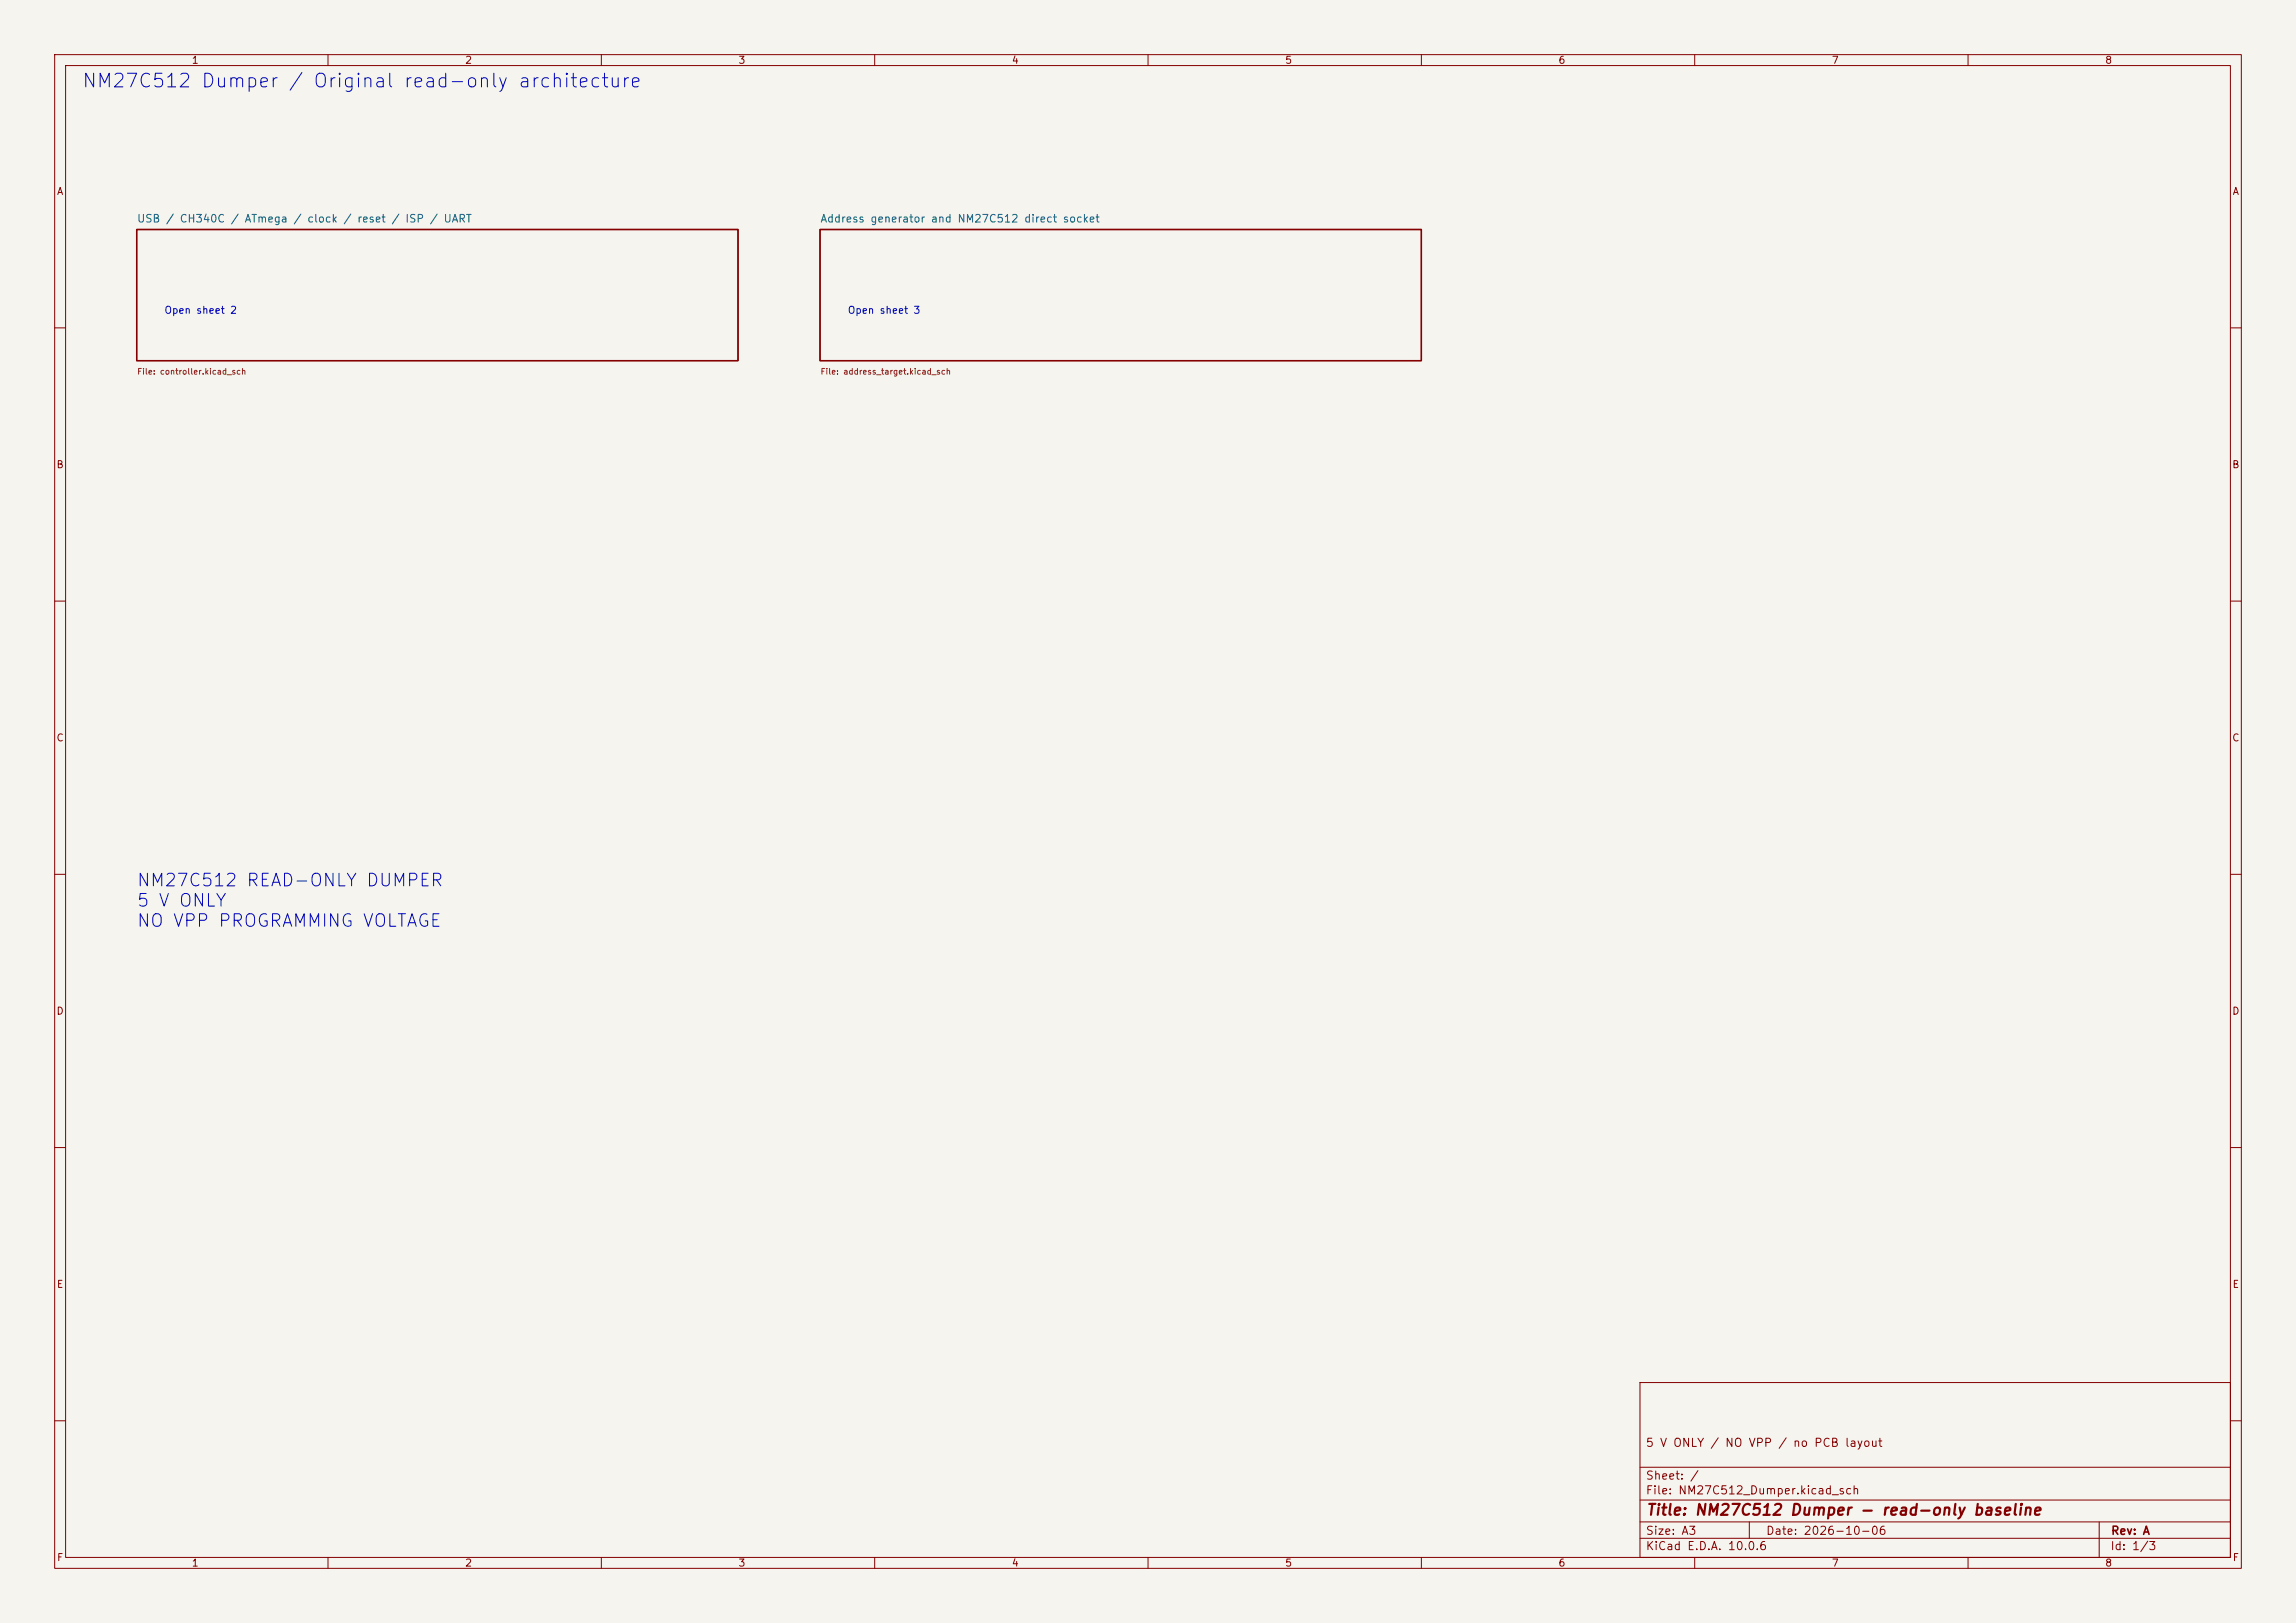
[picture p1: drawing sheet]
<svg xmlns="http://www.w3.org/2000/svg" width="420mm" height="297mm" viewBox="0 0 420 297" stroke-linecap="round" stroke-linejoin="round" font-family="sans-serif">
<defs><g id="words">
<text font-size="2.5" fill="#0000c2" x="14.9" y="16.7">NM27C512 Dumper / Original read-only architecture</text>
<g font-size="2.3" fill="#0000c2">
<text x="24.9" y="162.8">NM27C512 READ-ONLY DUMPER</text>
<text x="24.9" y="166.5">5 V ONLY</text>
<text x="24.9" y="170.2">NO VPP PROGRAMMING VOLTAGE</text>
</g>
<text font-size="2" fill="#840000" x="301" y="277.8">Title: NM27C512 Dumper - read-only baseline</text>
<g font-size="1.5" fill="#840000">
<text x="300.9" y="265.1">5 V ONLY / NO VPP / no PCB layout</text>
<text x="300.9" y="273.8">File: NM27C512_Dumper.kicad_sch</text>
<text x="300.9" y="271.1">Sheet: /</text>
<text x="300.9" y="281.2">Size: A3</text>
<text x="322.9" y="281.2">Date: 2026-10-06</text>
<text x="386" y="281.2">Rev: A</text>
<text x="300.9" y="284">KiCad E.D.A. 10.0.6</text>
<text x="385.9" y="284">Id: 1/3</text>
</g>
<g font-size="1.4" fill="#006464">
<text x="25" y="41.1">USB / CH340C / ATmega / clock / reset / ISP / UART</text>
<text x="150" y="41.1">Address generator and NM27C512 direct socket</text>
</g>
<g font-size="1.3" fill="#840000">
<text x="35" y="12">1</text>
<text x="85" y="12">2</text>
<text x="135" y="12">3</text>
<text x="185" y="12">4</text>
<text x="235" y="12">5</text>
<text x="285" y="12">6</text>
<text x="335" y="12">7</text>
<text x="385" y="12">8</text>
<text x="10.3" y="36">A</text>
<text x="408.3" y="36">A</text>
<text x="10.2" y="86">B</text>
<text x="408.2" y="86">B</text>
<text x="10.2" y="136">C</text>
<text x="408.2" y="136">C</text>
<text x="10.2" y="186">D</text>
<text x="408.2" y="186">D</text>
<text x="10.3" y="236">E</text>
<text x="408.3" y="236">E</text>
<text x="10.3" y="286">F</text>
<text x="35" y="287">1</text>
<text x="85" y="287">2</text>
<text x="135" y="287">3</text>
<text x="185" y="287">4</text>
<text x="235" y="287">5</text>
<text x="285" y="287">6</text>
<text x="335" y="287">7</text>
<text x="385" y="287">8</text>
<text x="408.3" y="286">F</text>
</g>
<g font-size="1.3" fill="#0000c2">
<text x="30" y="57.7">Open sheet 2</text>
<text x="155" y="57.7">Open sheet 3</text>
</g>
<g font-size="1.1" fill="#725600">
<text x="25" y="68.8">File: controller.kicad_sch</text>
<text x="150" y="68.8">File: address_target.kicad_sch</text>
</g>
</g></defs>
<path d="M0 0h420v297h-420z" fill="#f5f4ef" stroke="#f5f4ef" stroke-width=".18"/>
<g fill="none" stroke="#840000" stroke-width=".18">
<path d="M10 10h400v277h-400zM12 12h396v273h-396zM60 10v2M110 10v2M160 10v2M210 10v2M260 10v2M310 10v2M360 10v2M10 60h2M408 60h2M10 110h2"/>
<path d="M408 110h2M10 160h2M408 160h2M10 210h2M408 210h2M300 253h108v32h-108zM10 260h2M300 278.5h108M300 274.5h108M300 268.5h108M320 278.5v3M384 278.5v6.5"/>
<path d="M408 260h2M60 285v2M110 285v2M160 285v2M210 285v2M260 285v2M300 281.5h108M310 285v2M360 285v2"/>
</g>
<path d="M25 42h110v24h-110zM150 42h110v24h-110z" fill="none" stroke="#840000" stroke-width=".25"/>
<use href="#words"/>
</svg>
